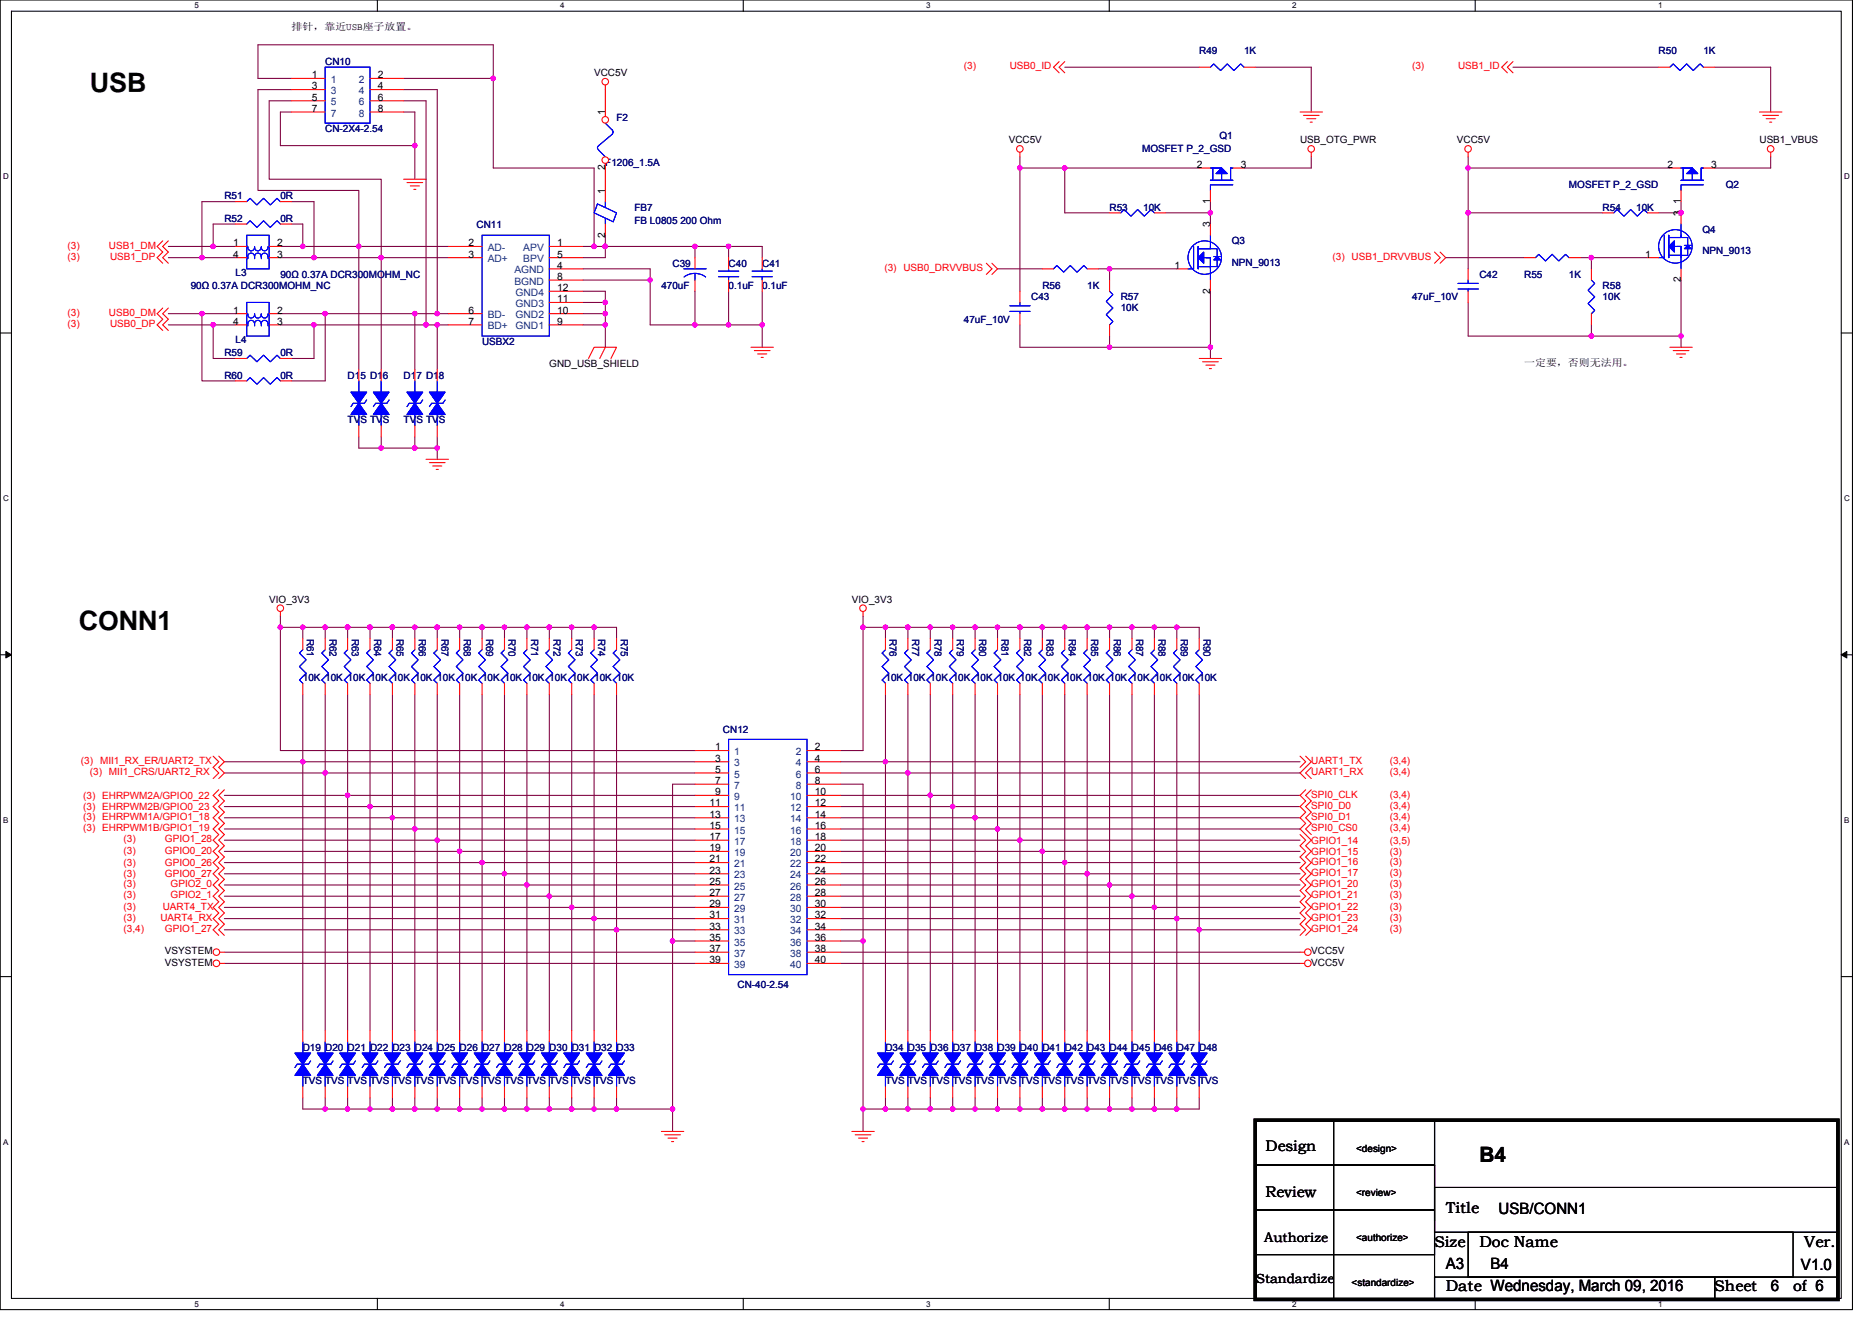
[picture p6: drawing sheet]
<svg xmlns="http://www.w3.org/2000/svg" width="297mm" height="210mm" viewBox="0 0 297 210" stroke-linecap="round" stroke-linejoin="round" font-family="sans-serif">
<defs><g id="words">
<g font-size="4.3">
<text x="14.3" y="14.6">USB</text>
<text x="12.5" y="99.9">CONN1</text>
</g>
<text font-size="3.4" x="234.7" y="184.5">B4</text>
<g font-size="2.5">
<text x="227.6" y="197.8">Size</text>
<text x="229.4" y="192.5">Title</text>
<text x="234.7" y="197.8">Doc Name</text>
<text x="237.8" y="192.6">USB/CONN1</text>
<text x="286.3" y="197.8">Ver.</text>
<text x="229.4" y="201.4">A3</text>
<text x="236.5" y="201.4">B4</text>
<text x="285.8" y="201.5">V1.0</text>
<text x="229.4" y="205">Date Wednesday, March 09, 2016</text>
<text x="272.1" y="204.9">Sheet</text>
<text x="281" y="204.9">6</text>
<text x="284.5" y="205">of 6</text>
</g>
<g font-size="2.4">
<text x="200.8" y="182.7">Design</text>
<text x="200.8" y="190">Review</text>
</g>
<g font-size="2.1">
<text x="200.6" y="197.1">Authorize</text>
<text x="199.3" y="203.6">Standardize</text>
</g>
<g font-size="1.6">
<text x="46.3" y="4.8">排针，靠近USB座子放置。</text>
<text x="49.5" y="12.4">1</text>
<text x="49.5" y="14.2">3</text>
<text x="49.5" y="16">5</text>
<text x="49.5" y="17.8">7</text>
<text x="60" y="12.4">2</text>
<text x="60" y="14.2">4</text>
<text x="60" y="16">6</text>
<text x="60" y="17.8">8</text>
<text x="94.3" y="12.1">VCC5V</text>
<text x="96" y="18.3" transform="rotate(-90 96 18.3)">1</text>
<text x="160.1" y="22.8">VCC5V</text>
<text x="206.3" y="22.8">USB_OTG_PWR</text>
<text x="231.2" y="22.8">VCC5V</text>
<text x="279.2" y="22.8">USB1_VBUS</text>
<text x="96" y="27.1" transform="rotate(-90 96 27.1)">2</text>
<text x="189.9" y="26.6">2</text>
<text x="196.9" y="26.6">3</text>
<text x="264.6" y="26.6">2</text>
<text x="271.5" y="26.6">3</text>
<text x="96" y="30.8" transform="rotate(-90 96 30.8)">1</text>
<text x="192" y="32.4" transform="rotate(-90 192 32.4)">1</text>
<text x="266.7" y="34.3" transform="rotate(-90 266.7 34.3)">3</text>
<text x="266.7" y="32.4" transform="rotate(-90 266.7 32.4)">1</text>
<text x="37" y="39.1">1</text>
<text x="37" y="40.9">4</text>
<text x="44" y="39.1">2</text>
<text x="44" y="40.9">3</text>
<text x="74.4" y="39.1">2</text>
<text x="74.4" y="40.9">3</text>
<text x="88.4" y="39.1">1</text>
<text x="88.4" y="40.9">5</text>
<text x="96" y="37.7" transform="rotate(-90 96 37.7)">2</text>
<text x="192" y="36.1" transform="rotate(-90 192 36.1)">3</text>
<text x="261" y="40.9">1</text>
<text x="88.4" y="48">11</text>
<text x="88.4" y="46.2">12</text>
<text x="88.4" y="42.7">4</text>
<text x="88.4" y="44.4">8</text>
<text x="186.4" y="42.7">1</text>
<text x="192" y="46.6" transform="rotate(-90 192 46.6)">2</text>
<text x="266.7" y="44.8" transform="rotate(-90 266.7 44.8)">2</text>
<text x="37" y="49.8">1</text>
<text x="37" y="51.5">4</text>
<text x="44" y="49.8">2</text>
<text x="44" y="51.5">3</text>
<text x="74.4" y="49.8">6</text>
<text x="74.4" y="51.5">7</text>
<text x="88.4" y="51.5">9</text>
<text x="88.4" y="49.8">10</text>
<text x="87.2" y="58.3">GND_USB_SHIELD</text>
<text x="241.8" y="58.1">一定要，否则无法用。</text>
<text x="42.7" y="95.7">VIO_3V3</text>
<text x="135.2" y="95.7">VIO_3V3</text>
<text x="113.5" y="119.1">1</text>
<text x="129.3" y="119.1">2</text>
<text x="113.5" y="120.9">3</text>
<text x="113.5" y="122.7">5</text>
<text x="113.5" y="124.4">7</text>
<text x="129.3" y="120.9">4</text>
<text x="129.3" y="122.7">6</text>
<text x="129.3" y="124.4">8</text>
<text x="112.6" y="128">11</text>
<text x="112.6" y="129.8">13</text>
<text x="112.6" y="131.6">15</text>
<text x="113.5" y="126.2">9</text>
<text x="129.3" y="126.2">10</text>
<text x="129.3" y="128">12</text>
<text x="129.3" y="129.8">14</text>
<text x="129.3" y="131.6">16</text>
<text x="112.6" y="133.3">17</text>
<text x="112.6" y="135.1">19</text>
<text x="112.6" y="136.9">21</text>
<text x="129.3" y="133.3">18</text>
<text x="129.3" y="135.1">20</text>
<text x="129.3" y="136.9">22</text>
<text x="112.6" y="138.7">23</text>
<text x="112.6" y="140.4">25</text>
<text x="112.6" y="142.2">27</text>
<text x="112.6" y="144">29</text>
<text x="129.3" y="138.7">24</text>
<text x="129.3" y="140.4">26</text>
<text x="129.3" y="142.2">28</text>
<text x="129.3" y="144">30</text>
<text x="112.6" y="145.8">31</text>
<text x="112.6" y="147.6">33</text>
<text x="112.6" y="149.3">35</text>
<text x="129.3" y="145.8">32</text>
<text x="129.3" y="147.6">34</text>
<text x="129.3" y="149.3">36</text>
<text x="26.2" y="151.5">VSYSTEM</text>
<text x="26.2" y="153.3">VSYSTEM</text>
<text x="112.6" y="151.1">37</text>
<text x="112.6" y="152.9">39</text>
<text x="129.3" y="151.1">38</text>
<text x="129.3" y="152.9">40</text>
<text x="208.1" y="151.5">VCC5V</text>
<text x="208.1" y="153.3">VCC5V</text>
<text x="215.2" y="182.8">&lt;design&gt;</text>
<text x="215.2" y="189.9">&lt;review&gt;</text>
<text x="215.2" y="197">&lt;authorize&gt;</text>
<text x="214.5" y="204.1">&lt;standardize&gt;</text>
</g>
<g font-size="1.6" fill="#000080">
<text x="51.6" y="10.3">CN10</text>
<text x="190.3" y="8.5">R49</text>
<text x="197.4" y="8.5">1K</text>
<text x="263.2" y="8.5">R50</text>
<text x="270.3" y="8.5">1K</text>
<text x="51.6" y="21">CN-2X4-2.54</text>
<text x="97.8" y="19.2">F2</text>
<text x="193.5" y="22">Q1</text>
<text x="96.1" y="26.3">F1206_1.5A</text>
<text x="181.2" y="24.2">MOSFET P_2_GSD</text>
<text x="249" y="29.9">MOSFET P_2_GSD</text>
<text x="273.9" y="29.9">Q2</text>
<text x="35.6" y="31.6">R51</text>
<text x="35.6" y="35.2">R52</text>
<text x="44.5" y="31.6">0R</text>
<text x="44.5" y="35.2">0R</text>
<text x="100.7" y="33.4">FB7</text>
<text x="100.7" y="35.6">FB L0805 200 Ohm</text>
<text x="176.1" y="33.4">R53</text>
<text x="181.4" y="33.4">10K</text>
<text x="254.3" y="33.4">R54</text>
<text x="259.6" y="33.4">10K</text>
<text x="75.6" y="36.3">CN11</text>
<text x="195.4" y="38.8">Q3</text>
<text x="270.1" y="37">Q4</text>
<text x="270.1" y="40.4">NPN_9013</text>
<text x="30.3" y="45.9">90Ω 0.37A DCR300MOHM_NC</text>
<text x="37.4" y="43.7">L3</text>
<text x="44.5" y="44.1">90Ω 0.37A DCR300MOHM_NC</text>
<text x="104.9" y="45.9">470uF</text>
<text x="106.7" y="42.3">C39</text>
<text x="115.6" y="42.3">C40</text>
<text x="115.6" y="45.9">0.1uF</text>
<text x="120.9" y="42.3">C41</text>
<text x="120.9" y="45.9">0.1uF</text>
<text x="163.6" y="47.6">C43</text>
<text x="165.4" y="45.9">R56</text>
<text x="172.5" y="45.9">1K</text>
<text x="177.8" y="47.6">R57</text>
<text x="195.4" y="42.1">NPN_9013</text>
<text x="224.1" y="47.6">47uF_10V</text>
<text x="234.7" y="44.1">C42</text>
<text x="241.8" y="44.1">R55</text>
<text x="249" y="44.1">1K</text>
<text x="254.3" y="45.9">R58</text>
<text x="254.3" y="47.6">10K</text>
<text x="152.9" y="51.2">47uF_10V</text>
<text x="177.8" y="49.4">10K</text>
<text x="35.6" y="56.5">R59</text>
<text x="37.4" y="54.4">L4</text>
<text x="44.5" y="56.5">0R</text>
<text x="76.5" y="54.8">USBX2</text>
<text x="35.6" y="60.1">R60</text>
<text x="44.5" y="60.1">0R</text>
<text x="55.2" y="60.1">D15 D16</text>
<text x="64" y="60.1">D17 D18</text>
<text x="55.2" y="67.2">TVS TVS</text>
<text x="64" y="67.2">TVS TVS</text>
<text x="48.7" y="101.3" transform="rotate(90 48.7 101.3)">R61</text>
<text x="52.3" y="101.3" transform="rotate(90 52.3 101.3)">R62</text>
<text x="55.8" y="101.3" transform="rotate(90 55.8 101.3)">R63</text>
<text x="59.4" y="101.3" transform="rotate(90 59.4 101.3)">R64</text>
<text x="62.9" y="101.3" transform="rotate(90 62.9 101.3)">R65</text>
<text x="66.5" y="101.3" transform="rotate(90 66.5 101.3)">R66</text>
<text x="70" y="101.3" transform="rotate(90 70 101.3)">R67</text>
<text x="73.6" y="101.3" transform="rotate(90 73.6 101.3)">R68</text>
<text x="77.1" y="101.3" transform="rotate(90 77.1 101.3)">R69</text>
<text x="80.7" y="101.3" transform="rotate(90 80.7 101.3)">R70</text>
<text x="84.3" y="101.3" transform="rotate(90 84.3 101.3)">R71</text>
<text x="87.8" y="101.3" transform="rotate(90 87.8 101.3)">R72</text>
<text x="91.4" y="101.3" transform="rotate(90 91.4 101.3)">R73</text>
<text x="94.9" y="101.3" transform="rotate(90 94.9 101.3)">R74</text>
<text x="98.5" y="101.3" transform="rotate(90 98.5 101.3)">R75</text>
<text x="141.2" y="101.3" transform="rotate(90 141.2 101.3)">R76</text>
<text x="144.7" y="101.3" transform="rotate(90 144.7 101.3)">R77</text>
<text x="148.3" y="101.3" transform="rotate(90 148.3 101.3)">R78</text>
<text x="151.8" y="101.3" transform="rotate(90 151.8 101.3)">R79</text>
<text x="155.4" y="101.3" transform="rotate(90 155.4 101.3)">R80</text>
<text x="158.9" y="101.3" transform="rotate(90 158.9 101.3)">R81</text>
<text x="162.5" y="101.3" transform="rotate(90 162.5 101.3)">R82</text>
<text x="166" y="101.3" transform="rotate(90 166 101.3)">R83</text>
<text x="169.6" y="101.3" transform="rotate(90 169.6 101.3)">R84</text>
<text x="173.2" y="101.3" transform="rotate(90 173.2 101.3)">R85</text>
<text x="176.7" y="101.3" transform="rotate(90 176.7 101.3)">R86</text>
<text x="180.3" y="101.3" transform="rotate(90 180.3 101.3)">R87</text>
<text x="183.8" y="101.3" transform="rotate(90 183.8 101.3)">R88</text>
<text x="187.4" y="101.3" transform="rotate(90 187.4 101.3)">R89</text>
<text x="190.9" y="101.3" transform="rotate(90 190.9 101.3)">R90</text>
<text x="48" y="108.1">10K 10K 10K 10K 10K 10K 10K 10K 10K 10K 10K 10K 10K 10K 10K</text>
<text x="140.5" y="108.1">10K 10K 10K 10K 10K 10K 10K 10K 10K 10K 10K 10K 10K 10K 10K</text>
<text x="114.7" y="116.3">CN12</text>
<text x="117" y="156.8">CN-40-2.54</text>
<text x="48" y="166.8">D19 D20 D21 D22 D23 D24 D25 D26 D27 D28 D29 D30 D31 D32 D33</text>
<text x="140.5" y="166.8">D34 D35 D36 D37 D38 D39 D40 D41 D42 D43 D44 D45 D46 D47 D48</text>
<text x="48" y="172.1">TVS TVS TVS TVS TVS TVS TVS TVS TVS TVS TVS TVS TVS TVS TVS</text>
<text x="140.5" y="172.1">TVS TVS TVS TVS TVS TVS TVS TVS TVS TVS TVS TVS TVS TVS TVS</text>
</g>
<g font-size="1.6" fill="#f00">
<text x="152.9" y="11">(3)</text>
<text x="160.2" y="11">USB0_ID</text>
<text x="224.1" y="11">(3)</text>
<text x="231.3" y="11">USB1_ID</text>
<text x="10.7" y="39.5">(3)</text>
<text x="10.7" y="41.3">(3)</text>
<text x="17.3" y="39.5">USB1_DM</text>
<text x="17.5" y="41.3">USB1_DP</text>
<text x="211.5" y="41.3">(3) USB1_DRVVBUS</text>
<text x="140.3" y="43">(3) USB0_DRVVBUS</text>
<text x="10.7" y="50.1">(3)</text>
<text x="10.7" y="51.9">(3)</text>
<text x="17.3" y="50.1">USB0_DM</text>
<text x="17.5" y="51.9">USB0_DP</text>
<text x="12.8" y="121.3">(3) MII1_RX_ER/UART2_TX</text>
<text x="14.3" y="123">(3) MII1_CRS/UART2_RX</text>
<text x="208.1" y="121.3">UART1_TX</text>
<text x="208.1" y="123">UART1_RX</text>
<text x="220.5" y="123">(3,4)</text>
<text x="220.5" y="121.3">(3,4)</text>
<text x="13.2" y="131.9">(3) EHRPWM1B/GPIO1_19</text>
<text x="13.2" y="130.2">(3) EHRPWM1A/GPIO1_18</text>
<text x="13.2" y="126.8">(3) EHRPWM2A/GPIO0_22</text>
<text x="13.2" y="128.5">(3) EHRPWM2B/GPIO0_23</text>
<text x="208.1" y="126.6">SPI0_CLK</text>
<text x="208.1" y="128.4">SPI0_D0</text>
<text x="208.1" y="130.2">SPI0_D1</text>
<text x="208.1" y="131.9">SPI0_CS0</text>
<text x="220.5" y="128.4">(3,4)</text>
<text x="220.5" y="130.2">(3,4)</text>
<text x="220.5" y="126.6">(3,4)</text>
<text x="220.5" y="131.9">(3,4)</text>
<text x="19.6" y="133.7">(3)</text>
<text x="19.6" y="137.4">(3)</text>
<text x="19.6" y="135.5">(3)</text>
<text x="26.2" y="133.7">GPIO1_28</text>
<text x="26.2" y="137.4">GPIO0_26</text>
<text x="26.2" y="135.5">GPIO0_20</text>
<text x="208.1" y="137.3">GPIO1_16</text>
<text x="208.1" y="133.9">GPIO1_14</text>
<text x="208.1" y="135.7">GPIO1_15</text>
<text x="220.5" y="137.3">(3)</text>
<text x="220.5" y="133.9">(3,5)</text>
<text x="220.5" y="135.7">(3)</text>
<text x="19.6" y="139.2">(3)</text>
<text x="19.6" y="142.6">(3)</text>
<text x="19.6" y="140.8">(3)</text>
<text x="26.2" y="139.2">GPIO0_27</text>
<text x="27.1" y="142.6">GPIO2_1</text>
<text x="27.1" y="140.8">GPIO2_0</text>
<text x="208.1" y="139">GPIO1_17</text>
<text x="208.1" y="140.8">GPIO1_20</text>
<text x="208.1" y="142.6">GPIO1_21</text>
<text x="220.5" y="139">(3)</text>
<text x="220.5" y="140.8">(3)</text>
<text x="220.5" y="142.6">(3)</text>
<text x="19.6" y="146.2">(3)</text>
<text x="19.6" y="147.9">(3,4)</text>
<text x="19.6" y="144.4">(3)</text>
<text x="25.5" y="146.2">UART4_RX</text>
<text x="25.8" y="144.4">UART4_TX</text>
<text x="26.2" y="147.9">GPIO1_27</text>
<text x="208.1" y="147.9">GPIO1_24</text>
<text x="208.1" y="144.4">GPIO1_22</text>
<text x="208.1" y="146.2">GPIO1_23</text>
<text x="220.5" y="147.9">(3)</text>
<text x="220.5" y="144.4">(3)</text>
<text x="220.5" y="146.2">(3)</text>
</g>
<g font-size="1.6" fill="#004080">
<text x="52.5" y="13.2">1</text>
<text x="52.5" y="14.9">3</text>
<text x="52.5" y="16.7">5</text>
<text x="56.9" y="13.2">2</text>
<text x="56.9" y="14.9">4</text>
<text x="56.9" y="16.7">6</text>
<text x="52.5" y="18.5">7</text>
<text x="56.9" y="18.5">8</text>
<text x="77.4" y="39.8">AD-</text>
<text x="77.4" y="41.6">AD+</text>
<text x="83" y="39.8">APV</text>
<text x="83" y="41.6">BPV</text>
<text x="81.6" y="43.4">AGND</text>
<text x="81.6" y="45.2">BGND</text>
<text x="81.8" y="46.9">GND4</text>
<text x="77.4" y="50.5">BD-</text>
<text x="77.4" y="52.3">BD+</text>
<text x="81.8" y="52.3">GND1</text>
<text x="81.8" y="50.5">GND2</text>
<text x="81.8" y="48.7">GND3</text>
<text x="116.5" y="119.8">1</text>
<text x="126.3" y="119.8">2</text>
<text x="116.5" y="121.6">3</text>
<text x="116.5" y="123.4">5</text>
<text x="116.5" y="125.2">7</text>
<text x="126.3" y="121.6">4</text>
<text x="126.3" y="123.4">6</text>
<text x="126.3" y="125.2">8</text>
<text x="116.5" y="127">9</text>
<text x="116.5" y="128.7">11</text>
<text x="116.5" y="130.5">13</text>
<text x="125.4" y="127">10</text>
<text x="125.4" y="128.7">12</text>
<text x="125.4" y="130.5">14</text>
<text x="116.5" y="132.3">15</text>
<text x="116.5" y="134.1">17</text>
<text x="116.5" y="135.8">19</text>
<text x="116.5" y="137.6">21</text>
<text x="125.4" y="132.3">16</text>
<text x="125.4" y="134.1">18</text>
<text x="125.4" y="135.8">20</text>
<text x="125.4" y="137.6">22</text>
<text x="116.5" y="139.4">23</text>
<text x="116.5" y="141.2">25</text>
<text x="116.5" y="143">27</text>
<text x="125.4" y="139.4">24</text>
<text x="125.4" y="141.2">26</text>
<text x="125.4" y="143">28</text>
<text x="116.5" y="144.7">29</text>
<text x="116.5" y="146.5">31</text>
<text x="116.5" y="148.3">33</text>
<text x="125.4" y="144.7">30</text>
<text x="125.4" y="146.5">32</text>
<text x="125.4" y="148.3">34</text>
<text x="116.5" y="150.1">35</text>
<text x="116.5" y="151.8">37</text>
<text x="116.5" y="153.6">39</text>
<text x="125.4" y="150.1">36</text>
<text x="125.4" y="151.8">38</text>
<text x="125.4" y="153.6">40</text>
</g>
<g font-size="1.3">
<text x="30.8" y="1.3">5</text>
<text x="88.9" y="1.3">4</text>
<text x="147" y="1.3">3</text>
<text x="205" y="1.3">2</text>
<text x="263.1" y="1.3">1</text>
<text x=".5" y="28.4">D</text>
<text x="292.6" y="28.4">D</text>
<text x=".5" y="79.5">C</text>
<text x="292.6" y="79.5">C</text>
<text x=".5" y="130.6">B</text>
<text x="292.6" y="130.6">B</text>
<text x=".5" y="181.7">A</text>
<text x="292.6" y="181.7">A</text>
<text x="30.8" y="207.4">5</text>
<text x="88.9" y="207.4">4</text>
<text x="147" y="207.4">3</text>
<text x="205" y="207.4">2</text>
<text x="263.1" y="207.4">1</text>
</g>
</g></defs>
<path d="M0 0h293.9v207.9h-293.9zM1.8 1.8h290.4v204.3h-290.4z" fill="none" stroke="#000" stroke-width=".17"/>
<g fill="#fff">
<path d="M30.8 .2h.7v1.4h-.7z"/>
<path d="M30.8 206.3h.7v1.4h-.7z"/>
</g>
<path d="M59.9 0v1.8M59.9 206.1v1.8" fill="none" stroke="#000" stroke-width=".17"/>
<g fill="#fff">
<path d="M88.9 .2h.7v1.4h-.7z"/>
<path d="M88.9 206.3h.7v1.4h-.7z"/>
</g>
<path d="M117.9 0v1.8M117.9 206.1v1.8" fill="none" stroke="#000" stroke-width=".17"/>
<g fill="#fff">
<path d="M147 .2h.7v1.4h-.7z"/>
<path d="M147 206.3h.7v1.4h-.7z"/>
</g>
<path d="M176 0v1.8M176 206.1v1.8" fill="none" stroke="#000" stroke-width=".17"/>
<g fill="#fff">
<path d="M205 .2h.7v1.4h-.7z"/>
<path d="M205 206.3h.7v1.4h-.7z"/>
</g>
<path d="M234.1 0v1.8M234.1 206.1v1.8" fill="none" stroke="#000" stroke-width=".17"/>
<g fill="#fff">
<path d="M263.1 .2h.7v1.4h-.7z"/>
<path d="M263.1 206.3h.7v1.4h-.7z"/>
<path d="M.5 27.3h.9v1.4h-.9z"/>
<path d="M292.6 27.3h.9v1.4h-.9z"/>
<path d="M.5 78.4h.9v1.4h-.9z"/>
<path d="M292.6 78.4h.9v1.4h-.9z"/>
</g>
<path d="M0 52.9h1.8M292.2 52.9h1.7" fill="none" stroke="#000" stroke-width=".17"/>
<g fill="#fff">
<path d="M.5 129.5h.8v1.4h-.8z"/>
<path d="M292.6 129.5h.9v1.4h-.9z"/>
</g>
<path d="M0 103.9h1.8M292.2 103.9h1.7" fill="none" stroke="#000" stroke-width=".17"/>
<path d="M.9 103.4l.9 .5-.9 .5zM292.2 103.9l.8-.5v1z" fill="#000" stroke="#000" stroke-width=".16"/>
<g fill="#fff">
<path d="M.5 180.5h.8v1.4h-.8z"/>
<path d="M292.6 180.5h.9v1.4h-.9z"/>
</g>
<path d="M0 155h1.8M292.2 155h1.7M199.2 177.8h28.4v7.1h-28.4zM211.6 177.8h16v28.4h-16zM199.2 184.9h28.4v7.1h-28.4zM199.2 192h28.4v7.1h-28.4zM227.6 188.5h64v7.1h-64zM227.6 184.9v8.9M233 195.6h51.5v7.1h-51.5zM227.6 202.7h44.5v3.5h-44.5zM272.1 202.7h19.5v3.5h-19.5z" fill="none" stroke="#000" stroke-width=".17"/>
<g fill="none" stroke="#800040" stroke-width=".17">
<path d="M46.3 12.4h-5.4v-5.3h37.4v5.3M46.3 14.2h-5.4v16h16v8.9M46.3 16h-3.6v12.4h17.8v12.5M46.3 17.8h-1.8v5.3h21.3M64 14.2h5.4v35.6M64 16h3.6v35.6M64 12.4h14.3M64 17.8h1.8v5.3M78.3 12.4v14.3h16v12.4M168.9 10.7h21.4M199.2 10.7h8.9v7.1M240.1 10.7h23.1"/>
<path d="M272.1 10.7h8.9v7.1M26.7 39.1h7.1M33.8 39.1h3.6M37.4 32h-5.4v8.9M37.4 35.6h-3.6v3.5M44.5 39.1h3.5M46.3 35.6h1.7v3.5M46.3 32h3.5v8.9M48 39.1h8.9M56.9 39.1v19.6M56.9 39.1h14.3M65.8 23.1v5.3"/>
<path d="M92.5 39.1h1.8M94.3 39.1h1.8M96.1 39.1v1.8h-3.6M96.1 37.3v1.8M96.1 39.1h14.2M110.3 39.1h5.3M110.3 39.1v1.8M115.6 39.1h5.3v1.8M115.6 39.1v1.8M161.8 24.9v1.8M161.8 26.7v19.5M161.8 26.7h7.1"/>
<path d="M168.9 26.7h21.4M168.9 26.7v7.1h7.2M185 33.8h7.1v1.8M192.1 32v1.8M208.1 24.9v1.8h-10.7M233 24.9v1.8M233 33.8v8.9M233 26.7h32M233 33.8h21.3M233 26.7v7.1M266.7 32v1.8h-3.5M281 24.9v1.8h-8.9"/>
<path d="M26.7 40.9h5.3M26.7 51.6h7.1v5.3h3.6M26.7 49.8h5.3v10.7h5.4M32 40.9h5.4M32 49.8h5.4M33.8 51.6h3.6M44.5 49.8h7.1M44.5 51.6h5.3M44.5 40.9h5.3M49.8 40.9h10.7M49.8 51.6h17.8M49.8 51.6v5.3h-3.5"/>
<path d="M51.6 49.8v10.7h-5.3M51.6 49.8h14.2M60.5 40.9v17.8M60.5 40.9h10.7M65.8 49.8v8.9M65.8 49.8h3.6M67.6 51.6h1.8M69.4 51.6v7.1M69.4 51.6h1.8M69.4 49.8h1.8M92.5 46.2h3.6v1.8M92.5 48h3.6"/>
<path d="M92.5 49.8h3.6M92.5 51.6h3.6v3.5M92.5 42.7h10.7v1.7M92.5 44.4h10.7M96.1 49.8v1.8M96.1 48v1.8M103.2 44.5v7.1h7.1M110.3 51.6h5.3M110.3 46.2v5.4M115.6 51.6h5.3M115.6 46.2v5.4M120.9 46.2v5.4"/>
<path d="M120.9 51.6v3.5M158.3 42.7h7.1M161.8 51.6v3.5h14.3M174.3 42.7h12.4M176.1 42.7v1.8M176.1 53.3v1.8M176.1 55.1h16M192.1 46.2v8.9M192.1 55.1v1.8M229.4 40.9h12.4M233 48v5.3h19.5M250.7 40.9h1.8"/>
<path d="M252.5 40.9v1.8M252.5 53.3h14.2M252.5 40.9h8.9M252.5 51.6v1.7M266.7 53.3v1.8M266.7 44.4v8.9M56.9 69.3v1.8h3.6M60.5 69.3v1.8M60.5 71.1h5.3M65.8 71.1h3.6M65.8 69.3v1.8M69.4 69.3v1.8"/>
<path d="M69.4 71.1v1.8M44.5 97.8v1.8M44.5 99.6h3.5M44.5 99.6v19.5h65.8M48 99.6v1.7M48 99.6h3.6M51.6 99.6h3.6M51.6 99.6v1.7M55.2 99.6v1.7M55.2 99.6h3.5M58.7 99.6v1.7M58.7 99.6h3.6"/>
<path d="M62.3 99.6v1.7M62.3 99.6h3.5M65.8 99.6v1.7M65.8 99.6h3.6M69.4 99.6h3.5M69.4 99.6v1.7M72.9 99.6v1.7M72.9 99.6h3.6M76.5 99.6v1.7M76.5 99.6h3.5M80 99.6h3.6M80 99.6v1.7"/>
<path d="M83.6 99.6v1.7M83.6 99.6h3.6M87.2 99.6v1.7M87.2 99.6h3.5M90.7 99.6h3.6M90.7 99.6v1.7M94.3 99.6v1.7M94.3 99.6h3.5v1.7M136.9 99.6h3.6M136.9 99.6v19.5h-3.5M136.9 97.8v1.8M140.5 99.6v1.7"/>
<path d="M140.5 99.6h3.6v1.7M144.1 99.6h3.5M147.6 99.6v1.7M147.6 99.6h3.6M151.2 99.6v1.7M151.2 99.6h3.5M154.7 99.6v1.7M154.7 99.6h3.6M158.3 99.6v1.7M158.3 99.6h3.5M161.8 99.6h3.6M161.8 99.6v1.7"/>
<path d="M165.4 99.6h3.5M165.4 99.6v1.7M168.9 99.6h3.6M168.9 99.6v1.7M172.5 99.6h3.6M172.5 99.6v1.7M176.1 99.6h3.5M176.1 99.6v1.7M179.6 99.6v1.7M179.6 99.6h3.6M183.2 99.6h3.5M183.2 99.6v1.7"/>
<path d="M186.7 99.6v1.7M186.7 99.6h3.6v1.7M48 110.2v10.7M51.6 110.2v12.5M55.2 110.2v16M58.7 110.2v17.8M62.3 110.2v19.6M65.8 110.2v21.4M69.4 110.2v23.1M72.9 110.2v24.9M76.5 110.2v26.7M80 110.2v28.5"/>
<path d="M83.6 110.2v30.3M87.2 110.2v32M90.7 110.2v33.8M94.3 110.2v35.6M97.8 110.2v37.4M140.5 110.2v10.7M144.1 110.2v12.5M147.6 110.2v16M151.2 110.2v17.8M154.7 110.2v53.4M158.3 110.2v21.4M161.8 110.2v53.4"/>
<path d="M165.4 110.2v24.9M168.9 110.2v53.4M172.5 110.2v28.5M176.1 110.2v30.3M179.6 110.2v32M183.2 110.2v33.8M186.7 110.2v35.6M190.3 110.2v37.4M35.6 136.9h40.9M35.6 138.7h44.4M35.6 135.1h37.3M35.6 122.7h16"/>
<path d="M35.6 133.3h33.8M35.6 129.8h26.7M35.6 131.6h30.2M35.6 120.9h12.4M35.6 126.2h19.6M35.6 128h23.1M48 120.9v42.7M48 120.9h62.3M51.6 122.7h58.7M51.6 122.7v40.9M55.2 126.2v37.4M55.2 126.2h55.1"/>
<path d="M58.7 128v35.6M58.7 128h51.6M62.3 129.8v33.8M62.3 129.8h48M65.8 131.6v32M65.8 131.6h44.5M69.4 133.3v30.3M69.4 133.3h40.9M72.9 135.1v28.5M72.9 135.1h37.4M76.5 136.9v26.7M76.5 136.9h33.8"/>
<path d="M80 138.7v24.9M80 138.7h30.3M110.3 124.5h-3.6v24.9M133.4 135.1h32M133.4 138.7h39.1M133.4 133.3h72.9M133.4 128h17.8M133.4 131.6h24.9M133.4 120.9h7.1M133.4 126.2h14.2M133.4 129.8h72.9M133.4 136.9h72.9"/>
<path d="M133.4 124.5h3.5v24.9M133.4 122.7h10.7M140.5 120.9h65.8M140.5 120.9v42.7M144.1 122.7h62.2M144.1 122.7v40.9M147.6 126.2h58.7M147.6 126.2v37.4M151.2 128h55.1M151.2 128v35.6M158.3 131.6h48M158.3 131.6v32"/>
<path d="M165.4 135.1h40.9M165.4 135.1v28.5M172.5 138.7h33.8M172.5 138.7v24.9M35.6 142.2h51.6M35.6 145.8h58.7M35.6 144h55.1M35.6 140.5h48M35.6 147.6h62.2M35.6 152.9h74.7M35.6 151.1h74.7M83.6 140.5v23.1"/>
<path d="M83.6 140.5h26.7M87.2 142.2v21.4M87.2 142.2h23.1M90.7 144v19.6M90.7 144h19.6M94.3 145.8h16M94.3 145.8v17.8M97.8 147.6h12.5M97.8 147.6v16M106.7 149.4v26.6M106.7 149.4h3.6M133.4 145.8h53.3"/>
<path d="M133.4 140.5h42.7M133.4 144h49.8M133.4 151.1h72.9M133.4 152.9h72.9M133.4 147.6h56.9M133.4 142.2h46.2M133.4 149.4h3.5M136.9 149.4v26.6M176.1 140.5h30.2M176.1 140.5v23.1M179.6 142.2h26.7M179.6 142.2v21.4"/>
<path d="M183.2 144h23.1M183.2 144v19.6M186.7 145.8h19.6M186.7 145.8v17.8M190.3 147.6h16M190.3 147.6v16M48 174.2v1.8h3.6M51.6 174.2v1.8M51.6 176h3.6M55.2 174.2v1.8M55.2 176h3.5M58.7 174.2v1.8"/>
<path d="M58.7 176h3.6M62.3 174.2v1.8M62.3 176h3.5M65.8 174.2v1.8M65.8 176h3.6M69.4 174.2v1.8M69.4 176h3.5M72.9 176h3.6M72.9 174.2v1.8M76.5 174.2v1.8M76.5 176h3.5M80 174.2v1.8"/>
<path d="M80 176h3.6M83.6 174.2v1.8M83.6 176h3.6M87.2 174.2v1.8M87.2 176h3.5M90.7 176h3.6M90.7 174.2v1.8M94.3 176h3.5M94.3 174.2v1.8M97.8 176h8.9M97.8 174.2v1.8M106.7 176v3.6"/>
<path d="M136.9 176h3.6M136.9 176v3.6M140.5 176h3.6M140.5 174.2v1.8M144.1 176h3.5M144.1 174.2v1.8M147.6 176h3.6M147.6 174.2v1.8M151.2 174.2v1.8M151.2 176h3.5M154.7 176h3.6M154.7 174.2v1.8"/>
<path d="M158.3 174.2v1.8M158.3 176h3.5M161.8 176h3.6M161.8 174.2v1.8M165.4 174.2v1.8M165.4 176h3.5M168.9 176h3.6M168.9 174.2v1.8M172.5 176h3.6M172.5 174.2v1.8M176.1 176h3.5M176.1 174.2v1.8"/>
<path d="M179.6 176h3.6M179.6 174.2v1.8M183.2 174.2v1.8M183.2 176h3.5M186.7 174.2v1.8M190.3 174.2v1.8h-3.6"/>
</g>
<g fill="#f0f" stroke="#f0f" stroke-width=".17">
<circle cx="232.9" cy="26.7" r=".35"/>
<circle cx="266.7" cy="33.8" r=".35"/>
<circle cx="232.9" cy="33.8" r=".35"/>
<circle cx="266.7" cy="53.3" r=".35"/>
<circle cx="252.5" cy="53.3" r=".35"/>
<circle cx="252.5" cy="40.9" r=".35"/>
<circle cx="192.1" cy="33.8" r=".35"/>
<circle cx="168.9" cy="26.7" r=".35"/>
<circle cx="192.1" cy="55.1" r=".35"/>
<circle cx="176" cy="55.1" r=".35"/>
<circle cx="176" cy="42.7" r=".35"/>
<circle cx="161.8" cy="26.7" r=".35"/>
<circle cx="56.9" cy="39.1" r=".35"/>
<circle cx="96" cy="39.1" r=".35"/>
<circle cx="69.4" cy="51.5" r=".35"/>
<circle cx="49.8" cy="40.9" r=".35"/>
<circle cx="96" cy="49.8" r=".35"/>
<circle cx="33.8" cy="39.1" r=".35"/>
<circle cx="32" cy="40.9" r=".35"/>
<circle cx="103.2" cy="44.4" r=".35"/>
<circle cx="120.9" cy="51.5" r=".35"/>
<circle cx="32" cy="49.8" r=".35"/>
<circle cx="65.8" cy="71.1" r=".35"/>
<circle cx="60.5" cy="71.1" r=".35"/>
<circle cx="69.4" cy="71.1" r=".35"/>
<circle cx="115.6" cy="39.1" r=".35"/>
<circle cx="33.8" cy="51.5" r=".35"/>
<circle cx="115.6" cy="51.5" r=".35"/>
<circle cx="48" cy="39.1" r=".35"/>
<circle cx="110.3" cy="39.1" r=".35"/>
<circle cx="67.6" cy="51.5" r=".35"/>
<circle cx="51.6" cy="49.8" r=".35"/>
<circle cx="110.3" cy="51.5" r=".35"/>
<circle cx="96" cy="48" r=".35"/>
<circle cx="96" cy="51.5" r=".35"/>
<circle cx="60.5" cy="40.9" r=".35"/>
<circle cx="65.8" cy="23.1" r=".35"/>
<circle cx="49.8" cy="51.5" r=".35"/>
<circle cx="69.4" cy="49.8" r=".35"/>
<circle cx="94.3" cy="39.1" r=".35"/>
<circle cx="78.3" cy="12.4" r=".35"/>
<circle cx="65.8" cy="49.8" r=".35"/>
<circle cx="80" cy="138.7" r=".35"/>
<circle cx="83.6" cy="99.6" r=".35"/>
<circle cx="87.1" cy="99.6" r=".35"/>
<circle cx="172.5" cy="138.7" r=".35"/>
<circle cx="69.4" cy="99.6" r=".35"/>
<circle cx="65.8" cy="99.6" r=".35"/>
<circle cx="76.5" cy="99.6" r=".35"/>
<circle cx="186.7" cy="99.6" r=".35"/>
<circle cx="176" cy="140.4" r=".35"/>
<circle cx="183.2" cy="176" r=".35"/>
<circle cx="69.4" cy="176" r=".35"/>
<circle cx="179.6" cy="99.6" r=".35"/>
<circle cx="72.9" cy="99.6" r=".35"/>
<circle cx="72.9" cy="176" r=".35"/>
<circle cx="179.6" cy="176" r=".35"/>
<circle cx="179.6" cy="142.2" r=".35"/>
<circle cx="176" cy="99.6" r=".35"/>
<circle cx="136.9" cy="149.3" r=".35"/>
<circle cx="76.5" cy="176" r=".35"/>
<circle cx="186.7" cy="176" r=".35"/>
<circle cx="183.2" cy="144" r=".35"/>
<circle cx="172.5" cy="99.6" r=".35"/>
<circle cx="80" cy="176" r=".35"/>
<circle cx="172.5" cy="176" r=".35"/>
<circle cx="190.3" cy="147.6" r=".35"/>
<circle cx="69.4" cy="133.3" r=".35"/>
<circle cx="186.7" cy="145.8" r=".35"/>
<circle cx="48" cy="120.9" r=".35"/>
<circle cx="168.9" cy="99.6" r=".35"/>
<circle cx="83.6" cy="176" r=".35"/>
<circle cx="147.6" cy="126.2" r=".35"/>
<circle cx="151.2" cy="128" r=".35"/>
<circle cx="154.7" cy="129.8" r=".35"/>
<circle cx="76.5" cy="136.9" r=".35"/>
<circle cx="72.9" cy="135.1" r=".35"/>
<circle cx="165.4" cy="99.6" r=".35"/>
<circle cx="140.5" cy="120.9" r=".35"/>
<circle cx="161.8" cy="99.6" r=".35"/>
<circle cx="158.3" cy="176" r=".35"/>
<circle cx="83.6" cy="140.4" r=".35"/>
<circle cx="144" cy="122.7" r=".35"/>
<circle cx="48" cy="99.6" r=".35"/>
<circle cx="44.5" cy="99.6" r=".35"/>
<circle cx="51.6" cy="122.7" r=".35"/>
<circle cx="62.3" cy="176" r=".35"/>
<circle cx="87.1" cy="142.2" r=".35"/>
<circle cx="90.7" cy="144" r=".35"/>
<circle cx="151.2" cy="176" r=".35"/>
<circle cx="147.6" cy="176" r=".35"/>
<circle cx="94.3" cy="145.8" r=".35"/>
<circle cx="51.6" cy="176" r=".35"/>
<circle cx="97.8" cy="147.6" r=".35"/>
<circle cx="106.7" cy="176" r=".35"/>
<circle cx="97.8" cy="176" r=".35"/>
<circle cx="106.7" cy="149.3" r=".35"/>
<circle cx="51.6" cy="99.6" r=".35"/>
<circle cx="55.1" cy="126.2" r=".35"/>
<circle cx="147.6" cy="99.6" r=".35"/>
<circle cx="55.1" cy="99.6" r=".35"/>
<circle cx="144" cy="176" r=".35"/>
<circle cx="58.7" cy="128" r=".35"/>
<circle cx="136.9" cy="99.6" r=".35"/>
<circle cx="94.3" cy="99.6" r=".35"/>
<circle cx="154.7" cy="176" r=".35"/>
<circle cx="55.1" cy="176" r=".35"/>
<circle cx="62.3" cy="129.8" r=".35"/>
<circle cx="58.7" cy="99.6" r=".35"/>
<circle cx="62.3" cy="99.6" r=".35"/>
<circle cx="65.8" cy="131.6" r=".35"/>
<circle cx="158.3" cy="131.6" r=".35"/>
<circle cx="168.9" cy="176" r=".35"/>
<circle cx="165.4" cy="176" r=".35"/>
<circle cx="151.2" cy="99.6" r=".35"/>
<circle cx="136.9" cy="176" r=".35"/>
<circle cx="154.7" cy="99.6" r=".35"/>
<circle cx="161.8" cy="133.3" r=".35"/>
<circle cx="144" cy="99.6" r=".35"/>
<circle cx="140.5" cy="99.6" r=".35"/>
<circle cx="94.3" cy="176" r=".35"/>
<circle cx="158.3" cy="99.6" r=".35"/>
<circle cx="165.4" cy="135.1" r=".35"/>
<circle cx="80" cy="99.6" r=".35"/>
<circle cx="168.9" cy="136.9" r=".35"/>
<circle cx="58.7" cy="176" r=".35"/>
<circle cx="65.8" cy="176" r=".35"/>
<circle cx="183.2" cy="99.6" r=".35"/>
<circle cx="176" cy="176" r=".35"/>
<circle cx="90.7" cy="176" r=".35"/>
<circle cx="87.1" cy="176" r=".35"/>
<circle cx="161.8" cy="176" r=".35"/>
<circle cx="90.7" cy="99.6" r=".35"/>
<circle cx="140.5" cy="176" r=".35"/>
</g>
<g fill="none" stroke="#f00" stroke-width=".17">
<path d="M46.3 12.4h5.3M46.3 14.2h5.3M46.3 16h5.3M46.3 17.8h5.3M58.7 12.4h5.3M58.7 14.2h5.3M58.7 16h5.3M58.7 17.8h5.3M96.1 13.5v.7M168.1 9.8l-.9 .9 .9 .9M168.9 9.8l-.8 .9 .8 .9M206.3 17.8h3.5"/>
<path d="M206.8 18.3h2.5M207.3 18.8h1.5M207.9 19.4h.3M239.2 9.8l-.9 .9 .9 .9M240.1 9.8l-.9 .9 .9 .9M279.2 17.8h3.5M279.7 18.3h2.5M280.2 18.8h1.5M280.8 19.4h.3M25.8 38.2l-.9 .9 .9 .9-.9 .9 .9 .9M26.7 38.2l-.9 .9 .9 .9-.9 .9 .9 .9M37.4 32h1.8"/>
<path d="M44.5 32h1.8M64 28.4h3.6M64.6 29h2.5M65.1 29.5h1.4M65.7 30.1h.3M71.2 39.1h5.3M87.2 39.1h5.3M161.8 24.2v.7M190.3 26.7h1.8M192.1 30.2v1.8M195.6 26.7h1.8M208.1 24.2v.7"/>
<path d="M233 24.2v.7M254.3 33.8h1.8M261.4 33.8h1.8M281 24.2v.7M25.8 48.9l-.9 .9 .9 .9-.9 .9 .9 .9M26.7 48.9l-.9 .9 .9 .9-.9 .9 .9 .9M60.5 58.7v1.8M65.8 58.7v1.8M71.2 40.9h5.3M71.2 49.8h5.3M71.2 51.6h5.3M87.2 40.9h5.3"/>
<path d="M87.2 42.7h5.3M87.2 49.8h5.3M87.2 51.6h5.3M87.2 44.4h5.3M87.2 48h5.3M87.2 46.2h5.3M93.4 56.9l.9-1.8h3.5l-.9 1.8M96.1 55.1l-.9 1.8M119.2 55.1h3.5M119.7 55.6h2.5M120.2 56.2h1.5M120.8 56.7h.3"/>
<path d="M156.5 41.8l.9 .9-.9 .9M157.4 41.8l.9 .9-.9 .9M190.3 56.9h3.5M190.8 57.4h2.5M191.3 58h1.5M191.9 58.5h.3M227.6 40l.9 .9-.9 .9M228.5 40l.9 .9-.9 .9M241.8 40.9h1.8M249 40.9h1.7M265 55.1h3.5M265.5 55.6h2.5"/>
<path d="M266 56.2h1.5M266.6 56.7h.3M60.5 67.6v1.7M65.8 67.6v1.7M67.6 72.9h3.6M68.1 73.4h2.5M68.7 74h1.4M69.2 74.5h.4M44.5 97.1v.7M136.9 97.1v.7M48 101.3v1.8M48 108.5v1.7"/>
<path d="M58.7 101.3v1.8M58.7 108.5v1.7M87.2 101.3v1.8M87.2 108.5v1.7M90.7 101.3v1.8M90.7 108.5v1.7M110.3 119.1h5.3M128.1 119.1h5.3M151.2 101.3v1.8M151.2 108.5v1.7M165.4 101.3v1.8M165.4 108.5v1.7"/>
<path d="M33.8 120l.9 .9-.9 .9 .9 .9-.9 .9M34.7 125.3l-.9 .9 .9 .9-.9 .9 .9 .9-.9 .9 .9 .9-.9 .9 .9 .9-.9 .8 .9 .9-.9 .9 .9 .9-.9 .9 .9 .9-.9 .9 .9 .9-.9 .9 .9 .9-.9 .8 .9 .9-.9 .9 .9 .9-.9 .9 .9 .9-.9 .9 .9 .9M34.7 120l.9 .9-.9 .9 .9 .9-.9 .9M35.6 125.3l-.9 .9 .9 .9-.9 .9 .9 .9-.9 .9 .9 .9-.9 .9 .9 .9-.9 .8 .9 .9-.9 .9 .9 .9-.9 .9 .9 .9-.9 .9 .9 .9-.9 .9 .9 .9-.9 .8 .9 .9-.9 .9 .9 .9-.9 .9 .9 .9-.9 .9 .9 .9M110.3 120.9h5.3M110.3 122.7h5.3M110.3 124.5h5.3M110.3 126.2h5.3M110.3 128h5.3M110.3 129.8h5.3M110.3 131.6h5.3M110.3 133.3h5.3"/>
<path d="M110.3 135.1h5.3M110.3 136.9h5.3M110.3 138.7h5.3M128.1 120.9h5.3M128.1 122.7h5.3M128.1 124.5h5.3M128.1 126.2h5.3M128.1 128h5.3M128.1 129.8h5.3M128.1 131.6h5.3M128.1 133.3h5.3M128.1 135.1h5.3"/>
<path d="M128.1 136.9h5.3M128.1 138.7h5.3M206.3 120l.9 .9-.9 .9M206.3 132.5l.9 .8-.9 .9 .9 .9-.9 .9 .9 .9-.9 .9 .9 .9-.9 .9 .9 .9-.9 .9 .9 .8-.9 .9 .9 .9-.9 .9 .9 .9-.9 .9 .9 .9-.9 .9M207.2 125.3l-.9 .9 .9 .9-.9 .9 .9 .9-.9 .9 .9 .9-.9 .9 1.8 1.7-.9 .9 .9 .9-.9 .9 .9 .9-.9 .9 .9 .9-.9 .9 .9 .9-.9 .9 .9 .8-.9 .9 .9 .9-.9 .9 .9 .9-.9 .9 .9 .9-.9 .9M207.2 120l.9 .9-1.8 1.8 .9 .9M208.1 121.8l-.9 .9 .9 .9M208.1 125.3l-.9 .9 .9 .9-.9 .9 .9 .9-.9 .9 .9 .9-.9 .9 .9 .9M34.9 151.1h.7M34.9 152.9h.7M110.3 140.5h5.3M110.3 142.2h5.3"/>
<path d="M110.3 144h5.3M110.3 145.8h5.3M110.3 147.6h5.3M110.3 149.4h5.3M110.3 151.1h5.3M110.3 152.9h5.3M128.1 140.5h5.3M128.1 142.2h5.3M128.1 144h5.3M128.1 145.8h5.3M128.1 147.6h5.3M128.1 149.4h5.3"/>
<path d="M128.1 151.1h5.3M128.1 152.9h5.3M206.3 151.1h.7M206.3 152.9h.7M48 163.6v1.8M48 172.5v1.7M51.6 163.6v1.8M51.6 172.5v1.7M58.7 163.6v1.8M58.7 172.5v1.7M65.8 163.6v1.8M65.8 172.5v1.7"/>
<path d="M69.4 163.6v1.8M69.4 172.5v1.7M90.7 163.6v1.8M90.7 172.5v1.7M94.3 163.6v1.8M94.3 172.5v1.7M97.8 163.6v1.8M97.8 172.5v1.7M104.9 179.6h3.6M135.2 179.6h3.5M144.1 163.6v1.8M144.1 172.5v1.7"/>
<path d="M165.4 163.6v1.8M165.4 172.5v1.7M168.9 163.6v1.8M168.9 172.5v1.7M172.5 163.6v1.8M172.5 172.5v1.7M176.1 163.6v1.8M176.1 172.5v1.7M179.6 163.6v1.8M179.6 172.5v1.7M186.7 163.6v1.8M186.7 172.5v1.7"/>
<path d="M105.5 180.1h2.5M106 180.6h1.4M106.5 181.2h.4M135.7 180.1h2.5M136.2 180.6h1.5M136.8 181.2h.3"/>
<circle cx="96" cy="13" r=".52"/>
<circle cx="161.8" cy="23.6" r=".52"/>
<circle cx="208.1" cy="23.6" r=".52"/>
<circle cx="232.9" cy="23.6" r=".52"/>
<circle cx="280.9" cy="23.6" r=".52"/>
<circle cx="44.5" cy="96.5" r=".52"/>
<circle cx="136.9" cy="96.5" r=".52"/>
<circle cx="34.3" cy="152.9" r=".52"/>
<circle cx="34.3" cy="151.1" r=".52"/>
<circle cx="207.5" cy="151.1" r=".52"/>
<circle cx="207.5" cy="152.9" r=".52"/>
</g>
<path d="M199.2 177.8h92.4v28.4h-92.4z" fill="none" stroke="#000" stroke-width=".53"/>
<g fill="none" stroke="#00f" stroke-width=".17">
<path d="M51.6 10.7h7.1v8.9h-7.1zM96.1 19.6l1 1M39.2 32l.5-.5 1.1 1 1-1 1.1 1 1.1-1 .5 .5M76.5 37.3h10.7v16h-10.7zM95 23.8l1.1 1.1M97.1 20.6a.51 .51 0 0 1 0 .7l-2.1 1.8a.38 .38 0 0 0 0 .7M192.1 28.6h3.5M192.1 26.7h1.7M192.4 26.8v1.6M192.4 26.7v1.9M193.8 27.6v1M195.3 28.4v-1.7h.3h-.3v1.9"/>
<path d="M195.6 29.3h-3.5v.9M256.1 33.8l.5-.5 1.1 1 1-1 1.1 1 1.1-1 .5 .5M243.6 40.9l.6-.5 1 1 1.1-1 1.1 1 1-1 .6 .5M60.5 65.8v1.8M60.5 60.5v1.7M61.7 63.5l-.3 .5h-1.8l-.4 .5M65.8 65.8v1.8M65.8 60.5v1.7M67.1 63.5l-.4 .5h-1.8l-.3 .5M48 103.1l-.5 .6 1.1 1-1.1 1.1 1.1 1-1.1 1.1 .5 .6M58.7 103.1l-.5 .6 1 1-1 1.1 1 1-1 1.1 .5 .6M87.2 103.1l-.6 .6 1.1 1-1.1 1.1 1.1 1-1.1 1.1 .6 .6"/>
<path d="M90.7 103.1l-.5 .6 1 1-1 1.1 1 1-1 1.1 .5 .6M115.6 117.3h12.5v37.4h-12.5zM151.2 103.1l-.6 .6 1.1 1-1.1 1.1 1.1 1-1.1 1.1 .6 .6M165.4 103.1l-.5 .6 1 1-1 1.1 1 1-1 1.1 .5 .6M48 170.7v1.8M48 165.4v1.7M49.3 168.4l-.4 .5h-1.7l-.4 .5M51.6 170.7v1.8M51.6 165.4v1.7M52.8 168.4l-.3 .5h-1.8l-.3 .5M58.7 165.4v1.7M58.7 170.7v1.8"/>
<path d="M60 168.4l-.4 .5h-1.8l-.3 .5M65.8 165.4v1.7M65.8 170.7v1.8M67.1 168.4l-.4 .5h-1.8l-.3 .5M69.4 165.4v1.7M69.4 170.7v1.8M70.6 168.4l-.3 .5h-1.8l-.4 .5M90.7 165.4v1.7M90.7 170.7v1.8M92 168.4l-.4 .5h-1.8l-.3 .5M94.3 165.4v1.7M94.3 170.7v1.8"/>
<path d="M95.5 168.4l-.3 .5h-1.8l-.4 .5M97.8 165.4v1.7M97.8 170.7v1.8M99.1 168.4l-.4 .5h-1.8l-.3 .5M144.1 165.4v1.7M144.1 170.7v1.8M145.3 168.4l-.4 .5h-1.7l-.4 .5M165.4 170.7v1.8M165.4 165.4v1.7M166.6 168.4l-.3 .5h-1.8l-.4 .5M168.9 165.4v1.7M168.9 170.7v1.8"/>
<path d="M170.2 168.4l-.4 .5h-1.7l-.4 .5M172.5 165.4v1.7M172.5 170.7v1.8M173.8 168.4l-.4 .5h-1.8l-.3 .5M176.1 165.4v1.7M176.1 170.7v1.8M177.3 168.4l-.3 .5h-1.8l-.4 .5M179.6 165.4v1.7M179.6 170.7v1.8M180.9 168.4l-.4 .5h-1.8l-.3 .5M186.7 170.7v1.8M186.7 165.4v1.7"/>
<path d="M188 168.4l-.4 .5h-1.8l-.3 .5"/>
</g>
<g fill="#00f" stroke="#00f" stroke-width=".17">
<path d="M171.3 167.1h2.5l-1.3 1.8z" fill-rule="evenodd"/>
<path d="M172.5 168.9l1.3 1.8h-2.5z" fill-rule="evenodd"/>
<path d="M171.3 167.1h2.5l-1.3 1.8z" fill-rule="evenodd"/>
<path d="M172.5 168.9l1.3 1.8h-2.5z" fill-rule="evenodd"/>
<path d="M48 168.9l1.3 1.8h-2.5z" fill-rule="evenodd"/>
<path d="M46.8 167.1h2.5l-1.3 1.8z" fill-rule="evenodd"/>
<path d="M48 168.9l1.3 1.8h-2.5z" fill-rule="evenodd"/>
<path d="M46.8 167.1h2.5l-1.3 1.8z" fill-rule="evenodd"/>
<path d="M186.7 168.9l1.3 1.8h-2.5z" fill-rule="evenodd"/>
<path d="M185.5 167.1h2.5l-1.3 1.8z" fill-rule="evenodd"/>
<path d="M186.7 168.9l1.3 1.8h-2.5z" fill-rule="evenodd"/>
<path d="M185.5 167.1h2.5l-1.3 1.8z" fill-rule="evenodd"/>
<path d="M167.7 167.1h2.5l-1.3 1.8z" fill-rule="evenodd"/>
<path d="M168.9 168.9l1.3 1.8h-2.5z" fill-rule="evenodd"/>
<path d="M167.7 167.1h2.5l-1.3 1.8z" fill-rule="evenodd"/>
<path d="M168.9 168.9l1.3 1.8h-2.5z" fill-rule="evenodd"/>
<path d="M96.6 167.1h2.5l-1.3 1.8z" fill-rule="evenodd"/>
<path d="M97.8 168.9l1.3 1.8h-2.5z" fill-rule="evenodd"/>
<path d="M96.6 167.1h2.5l-1.3 1.8z" fill-rule="evenodd"/>
<path d="M97.8 168.9l1.3 1.8h-2.5z" fill-rule="evenodd"/>
<path d="M65.8 64l1.3 1.8h-2.5z" fill-rule="evenodd"/>
<path d="M64.6 62.2h2.5l-1.3 1.8z" fill-rule="evenodd"/>
<path d="M65.8 64l1.3 1.8h-2.5z" fill-rule="evenodd"/>
<path d="M64.6 62.2h2.5l-1.3 1.8z" fill-rule="evenodd"/>
<path d="M57.5 167.1h2.5l-1.3 1.8z" fill-rule="evenodd"/>
<path d="M58.7 168.9l1.3 1.8h-2.5z" fill-rule="evenodd"/>
<path d="M57.5 167.1h2.5l-1.3 1.8z" fill-rule="evenodd"/>
<path d="M58.7 168.9l1.3 1.8h-2.5z" fill-rule="evenodd"/>
<path d="M142.8 167.1h2.5l-1.2 1.8z" fill-rule="evenodd"/>
<path d="M144.1 168.9l1.2 1.8h-2.5z" fill-rule="evenodd"/>
<path d="M142.8 167.1h2.5l-1.2 1.8z" fill-rule="evenodd"/>
<path d="M144.1 168.9l1.2 1.8h-2.5z" fill-rule="evenodd"/>
<path d="M178.4 167.1h2.5l-1.3 1.8z" fill-rule="evenodd"/>
<path d="M179.6 168.9l1.3 1.8h-2.5z" fill-rule="evenodd"/>
<path d="M178.4 167.1h2.5l-1.3 1.8z" fill-rule="evenodd"/>
<path d="M179.6 168.9l1.3 1.8h-2.5z" fill-rule="evenodd"/>
<path d="M60.5 64l1.2 1.8h-2.5z" fill-rule="evenodd"/>
<path d="M59.2 62.2h2.5l-1.2 1.8z" fill-rule="evenodd"/>
<path d="M60.5 64l1.2 1.8h-2.5z" fill-rule="evenodd"/>
<path d="M59.2 62.2h2.5l-1.2 1.8z" fill-rule="evenodd"/>
<path d="M68.1 167.1h2.5l-1.2 1.8z" fill-rule="evenodd"/>
<path d="M69.4 168.9l1.2 1.8h-2.5z" fill-rule="evenodd"/>
<path d="M68.1 167.1h2.5l-1.2 1.8z" fill-rule="evenodd"/>
<path d="M69.4 168.9l1.2 1.8h-2.5z" fill-rule="evenodd"/>
<path d="M174.8 167.1h2.5l-1.2 1.8z" fill-rule="evenodd"/>
<path d="M176.1 168.9l1.2 1.8h-2.5z" fill-rule="evenodd"/>
<path d="M174.8 167.1h2.5l-1.2 1.8z" fill-rule="evenodd"/>
<path d="M176.1 168.9l1.2 1.8h-2.5z" fill-rule="evenodd"/>
<path d="M89.5 167.1h2.5l-1.3 1.8z" fill-rule="evenodd"/>
<path d="M90.7 168.9l1.3 1.8h-2.5z" fill-rule="evenodd"/>
<path d="M89.5 167.1h2.5l-1.3 1.8z" fill-rule="evenodd"/>
<path d="M90.7 168.9l1.3 1.8h-2.5z" fill-rule="evenodd"/>
<path d="M64.6 167.1h2.5l-1.3 1.8z" fill-rule="evenodd"/>
<path d="M65.8 168.9l1.3 1.8h-2.5z" fill-rule="evenodd"/>
<path d="M64.6 167.1h2.5l-1.3 1.8z" fill-rule="evenodd"/>
<path d="M65.8 168.9l1.3 1.8h-2.5z" fill-rule="evenodd"/>
<path d="M165.4 168.9l1.2 1.8h-2.5z" fill-rule="evenodd"/>
<path d="M164.1 167.1h2.5l-1.2 1.8z" fill-rule="evenodd"/>
<path d="M165.4 168.9l1.2 1.8h-2.5z" fill-rule="evenodd"/>
<path d="M164.1 167.1h2.5l-1.2 1.8z" fill-rule="evenodd"/>
<path d="M93 167.1h2.5l-1.2 1.8z" fill-rule="evenodd"/>
<path d="M94.3 168.9l1.2 1.8h-2.5z" fill-rule="evenodd"/>
<path d="M93 167.1h2.5l-1.2 1.8z" fill-rule="evenodd"/>
<path d="M94.3 168.9l1.2 1.8h-2.5z" fill-rule="evenodd"/>
<path d="M51.6 168.9l1.2 1.8h-2.4z" fill-rule="evenodd"/>
<path d="M50.4 167.1h2.4l-1.2 1.8z" fill-rule="evenodd"/>
<path d="M51.6 168.9l1.2 1.8h-2.4z" fill-rule="evenodd"/>
<path d="M50.4 167.1h2.4l-1.2 1.8z" fill-rule="evenodd"/>
<path d="M193.8 26.7l.9 .9h-1.7z" fill-rule="evenodd"/>
<path d="M193.8 26.7l.9 .9h-1.7z" fill-rule="evenodd"/>
</g>
<circle cx="96" cy="19" r=".52" fill="#fff" stroke="#f00" stroke-width=".17"/>
<path d="M96.1 14.2v4.3" fill="none" stroke="#f00" stroke-width=".17"/>
<circle cx="96" cy="25.4" r=".52" fill="#fff" stroke="#f00" stroke-width=".17"/>
<g fill="none" stroke="#f00" stroke-width=".17">
<path d="M190.3 10.7h1.8M197.4 10.7h1.8M263.2 10.7h1.8M270.3 10.7h1.8M37.4 39.1h1.8M37.4 35.6h1.8M42.7 39.1h1.8M44.5 35.6h1.8M96.1 26v6M96.1 35.6v1.7M176.1 33.8h1.7M183.2 33.8h1.8"/>
<path d="M192.1 35.6v1.7M265 26.7h1.7M266.7 30.2v1.8M266.7 33.8v1.8M270.3 26.7h1.8M37.4 40.9h1.8M37.4 49.8h1.8M37.4 51.6h1.8M37.4 56.9h1.8M42.7 40.9h1.8M42.7 49.8h1.8M42.7 51.6h1.8"/>
<path d="M44.5 56.9h1.8M56.9 58.7v1.8M69.4 58.7v1.8M110.3 40.9v1.8M110.3 44.4v1.8M115.6 40.9v1.8M115.6 44.4v1.8M120.9 40.9v1.8M120.9 44.4v1.8M161.8 46.2v1.8M161.8 49.8v1.8M165.4 42.7h1.8"/>
<path d="M172.5 42.7h1.8M176.1 44.4v1.8M176.1 51.6v1.7M186.7 42.7h1.8M192.1 44.4v1.8M233 42.7v1.7M233 46.2v1.8M252.5 42.7v1.7M252.5 49.8v1.8M261.4 40.9h1.8M266.7 42.7v1.7M37.4 60.5h1.8"/>
<path d="M44.5 60.5h1.8M56.9 67.6v1.7M69.4 67.6v1.7M51.6 101.3v1.8M51.6 108.5v1.7M55.2 101.3v1.8M55.2 108.5v1.7M62.3 101.3v1.8M62.3 108.5v1.7M65.8 101.3v1.8M65.8 108.5v1.7M69.4 101.3v1.8"/>
<path d="M69.4 108.5v1.7M72.9 101.3v1.8M72.9 108.5v1.7M76.5 101.3v1.8M76.5 108.5v1.7M80 101.3v1.8M80 108.5v1.7M83.6 101.3v1.8M83.6 108.5v1.7M94.3 101.3v1.8M94.3 108.5v1.7M97.8 101.3v1.8"/>
<path d="M97.8 108.5v1.7M140.5 101.3v1.8M140.5 108.5v1.7M144.1 101.3v1.8M144.1 108.5v1.7M147.6 101.3v1.8M147.6 108.5v1.7M154.7 101.3v1.8M154.7 108.5v1.7M158.3 101.3v1.8M158.3 108.5v1.7M161.8 101.3v1.8"/>
<path d="M161.8 108.5v1.7M168.9 101.3v1.8M168.9 108.5v1.7M172.5 101.3v1.8M172.5 108.5v1.7M176.1 101.3v1.8M176.1 108.5v1.7M179.6 101.3v1.8M179.6 108.5v1.7M183.2 101.3v1.8M183.2 108.5v1.7M186.7 101.3v1.8"/>
<path d="M186.7 108.5v1.7M190.3 101.3v1.8M190.3 108.5v1.7M55.2 163.6v1.8M55.2 172.5v1.7M62.3 163.6v1.8M62.3 172.5v1.7M72.9 163.6v1.8M72.9 172.5v1.7M76.5 163.6v1.8M76.5 172.5v1.7M80 163.6v1.8"/>
<path d="M80 172.5v1.7M83.6 163.6v1.8M83.6 172.5v1.7M87.2 163.6v1.8M87.2 172.5v1.7M140.5 163.6v1.8M140.5 172.5v1.7M147.6 163.6v1.8M147.6 172.5v1.7M151.2 163.6v1.8M151.2 172.5v1.7M154.7 163.6v1.8"/>
<path d="M154.7 172.5v1.7M158.3 163.6v1.8M158.3 172.5v1.7M161.8 163.6v1.8M161.8 172.5v1.7M183.2 163.6v1.8M183.2 172.5v1.7M190.3 163.6v1.8M190.3 172.5v1.7"/>
</g>
<g fill="none" stroke="#00f" stroke-width=".17">
<path d="M192.1 10.7l.5-.6 1.1 1.1 1-1.1 1.1 1.1 1.1-1.1 .5 .6M265 10.7l.5-.6 1.1 1.1 1-1.1 1.1 1.1 1.1-1.1 .5 .6M39.2 37.3h3.5v5.4h-3.5zM39.2 39.1h.1v.2a.53 .53 0 0 0 .6 .5 .53 .53 0 0 0 .5-.5M39.2 35.6l.5-.6 1.1 1.1 1-1.1 1.1 1.1 1.1-1.1 .5 .6M40.4 39.1a.53 .53 0 0 0 .4 .7 .53 .53 0 0 0 .6-.5M41.5 39.1v.2M42.7 39.1h-.2a.55 .55 0 0 1-.4 .7 .55 .55 0 0 1-.6-.5M94.8 32.4l3 1.4-.5 1.4-3-1.4zM96.1 32v.9M96.1 34.7v.9M177.8 33.8l.6-.5 1 1 1.1-1 1.1 1 1-1 .6 .5"/>
<path d="M189.4 39.1v3.6h-.9M190.1 39.1v3.6M192.1 39.5h1v1.2M192.1 39.1v.4h-1.8M192.1 37.3v2.2h-2M264.1 37.3v3.6h-.9M264.8 37.3v3.6M265.7 39.1h1v3.6M266 39.1h.7v1.8M266.7 37.7h1.1v1.2M266.7 28.6h3.6M266.7 26.7h1.8"/>
<path d="M266.7 37.3v.4h-1.7M266.7 35.6v2.1h-1.9M267.1 26.8v1.6M267.1 26.7v1.9M267.3 38.9h1M267.8 39.5v1h-3M268.5 27.6v1M269.9 28.4v-1.7h.4h-.4v1.9M270.3 29.3h-3.6v.9M39.2 48h3.5v5.3h-3.5zM39.2 49.8h.1v.1a.53 .53 0 0 0 .6 .6 .53 .53 0 0 0 .5-.6M39.2 56.9l.5-.5 1.1 1 1-1 1.1 1 1.1-1 .5 .5"/>
<path d="M39.3 40.7v.2h-.1h.1v.2M39.3 40.7a.53 .53 0 0 1 .6-.5 .53 .53 0 0 1 .5 .5M39.3 51.4v.2h-.1h.1v.1M39.3 51.4a.53 .53 0 0 1 .6-.6 .53 .53 0 0 1 .5 .6M40.4 40.7v.4M40.4 51.4v.3M40.4 49.8a.53 .53 0 0 0 .4 .7 .53 .53 0 0 0 .6-.6M40.4 40.7a.52 .52 0 0 1 .5-.5 .52 .52 0 0 1 .5 .5 .54 .54 0 0 1 .6-.5 .54 .54 0 0 1 .5 .5M40.4 51.4a.52 .52 0 0 1 .5-.6 .52 .52 0 0 1 .5 .6 .54 .54 0 0 1 .6-.6 .54 .54 0 0 1 .5 .6M41.5 40.7v.4M41.5 51.4v.3M41.5 49.8v.2"/>
<path d="M42.5 40.7v.2h.2h-.2v.2M42.5 51.4v.2h.2h-.2v.1M42.7 49.8h-.2a.55 .55 0 0 1-.4 .7 .55 .55 0 0 1-.6-.6M108.5 42.7h3.6M108.5 44a2.86 2.86 0 0 1 3.5 0M110.3 43.4v1M114 43.9h3.2M114 43h3.2M115.6 42.7v.3M115.6 43.9v.5M119.3 43.9h3.3M119.3 43h3.3"/>
<path d="M120.9 42.7v.3M120.9 43.9v.5M160.2 48.5h3.2M160.2 49.4h3.2M161.8 49.4v.4M161.8 48v.5M167.2 42.7l.5-.6 1.1 1.1 1-1.1 1.1 1.1 1.1-1.1 .5 .6M176.1 46.2l.5 .6-1.1 1 1.1 1.1-1.1 1.1 1.1 1-.5 .6M190.3 42.3h1.6M191 40.9h1.1v3.5M191.3 40.9h.8v1.8M192.6 40.7h1.1"/>
<path d="M193.1 41.3v1h-3M231.3 45h3.3M231.3 45.9h3.3M233 45.9v.3M233 44.4v.6M252.5 44.4l.5 .6-1 1.1 1 1-1 1.1 1 1.1-.5 .5M265 40.5h1.6M39.2 60.5l.5-.6 1.1 1.1 1-1.1 1.1 1.1 1.1-1.1 .5 .6M56.9 65.8v1.8M56.9 60.5v1.7M58.2 63.5l-.4 .5h-1.8l-.3 .5M69.4 65.8v1.8"/>
<path d="M69.4 60.5v1.7M70.6 63.5l-.3 .5h-1.8l-.4 .5M51.6 103.1l-.5 .6 1 1-1 1.1 1 1-1 1.1 .5 .6M55.2 103.1l-.6 .6 1.1 1-1.1 1.1 1.1 1-1.1 1.1 .6 .6M62.3 103.1l-.6 .6 1.1 1-1.1 1.1 1.1 1-1.1 1.1 .6 .6M65.8 103.1l-.5 .6 1.1 1-1.1 1.1 1.1 1-1.1 1.1 .5 .6M69.4 103.1l-.5 .6 1 1-1 1.1 1 1-1 1.1 .5 .6M72.9 103.1l-.5 .6 1.1 1-1.1 1.1 1.1 1-1.1 1.1 .5 .6M76.5 103.1l-.5 .6 1 1-1 1.1 1 1-1 1.1 .5 .6M80 103.1l-.5 .6 1.1 1-1.1 1.1 1.1 1-1.1 1.1 .5 .6M83.6 103.1l-.5 .6 1 1-1 1.1 1 1-1 1.1 .5 .6M94.3 103.1l-.6 .6 1.1 1-1.1 1.1 1.1 1-1.1 1.1 .6 .6"/>
<path d="M97.8 103.1l-.5 .6 1.1 1-1.1 1.1 1.1 1-1.1 1.1 .5 .6M140.5 103.1l-.5 .6 1 1-1 1.1 1 1-1 1.1 .5 .6M144.1 103.1l-.6 .6 1.1 1-1.1 1.1 1.1 1-1.1 1.1 .6 .6M147.6 103.1l-.5 .6 1 1-1 1.1 1 1-1 1.1 .5 .6M154.7 103.1l-.5 .6 1.1 1-1.1 1.1 1.1 1-1.1 1.1 .5 .6M158.3 103.1l-.5 .6 1 1-1 1.1 1 1-1 1.1 .5 .6M161.8 103.1l-.5 .6 1.1 1-1.1 1.1 1.1 1-1.1 1.1 .5 .6M168.9 103.1l-.5 .6 1.1 1-1.1 1.1 1.1 1-1.1 1.1 .5 .6M172.5 103.1l-.5 .6 1 1-1 1.1 1 1-1 1.1 .5 .6M176.1 103.1l-.6 .6 1.1 1-1.1 1.1 1.1 1-1.1 1.1 .6 .6M179.6 103.1l-.5 .6 1 1-1 1.1 1 1-1 1.1 .5 .6M183.2 103.1l-.6 .6 1.1 1-1.1 1.1 1.1 1-1.1 1.1 .6 .6"/>
<path d="M186.7 103.1l-.5 .6 1.1 1-1.1 1.1 1.1 1-1.1 1.1 .5 .6M190.3 103.1l-.5 .6 1 1-1 1.1 1 1-1 1.1 .5 .6M55.2 170.7v1.8M55.2 165.4v1.7M56.4 168.4l-.4 .5h-1.7l-.4 .5M62.3 165.4v1.7M62.3 170.7v1.8M63.5 168.4l-.3 .5h-1.8l-.4 .5M72.9 170.7v1.8M72.9 165.4v1.7M74.2 168.4l-.4 .5h-1.8l-.3 .5M76.5 165.4v1.7"/>
<path d="M76.5 170.7v1.8M77.7 168.4l-.3 .5h-1.8l-.4 .5M80 165.4v1.7M80 170.7v1.8M81.3 168.4l-.4 .5h-1.7l-.4 .5M83.6 165.4v1.7M83.6 170.7v1.8M84.9 168.4l-.4 .5h-1.8l-.3 .5M87.2 165.4v1.7M87.2 170.7v1.8M88.4 168.4l-.3 .5h-1.8l-.4 .5M140.5 165.4v1.7"/>
<path d="M140.5 170.7v1.8M141.7 168.4l-.3 .5h-1.8l-.3 .5M147.6 165.4v1.7M147.6 170.7v1.8M148.9 168.4l-.4 .5h-1.8l-.3 .5M151.2 165.4v1.7M151.2 170.7v1.8M152.4 168.4l-.3 .5h-1.8l-.4 .5M154.7 165.4v1.7M154.7 170.7v1.8M156 168.4l-.4 .5h-1.8l-.3 .5M158.3 170.7v1.8"/>
<path d="M158.3 165.4v1.7M159.5 168.4l-.3 .5h-1.8l-.4 .5M161.8 170.7v1.8M161.8 165.4v1.7M163.1 168.4l-.4 .5h-1.8l-.3 .5M183.2 165.4v1.7M183.2 170.7v1.8M184.4 168.4l-.3 .5h-1.8l-.4 .5M190.3 170.7v1.8M190.3 165.4v1.7M191.5 168.4l-.3 .5h-1.8l-.4 .5"/>
<circle cx="265.8" cy="39.1" r="2.66"/>
<circle cx="191.2" cy="40.9" r="2.66"/>
</g>
<g fill="#00f" stroke="#00f" stroke-width=".17">
<path d="M61 167.1h2.5l-1.2 1.8z" fill-rule="evenodd"/>
<path d="M62.3 168.9l1.2 1.8h-2.5z" fill-rule="evenodd"/>
<path d="M61 167.1h2.5l-1.2 1.8z" fill-rule="evenodd"/>
<path d="M62.3 168.9l1.2 1.8h-2.5z" fill-rule="evenodd"/>
<path d="M268.5 26.7l.9 .9h-1.8z" fill-rule="evenodd"/>
<path d="M268.5 26.7l.9 .9h-1.8z" fill-rule="evenodd"/>
<path d="M82.4 167.1h2.5l-1.3 1.8z" fill-rule="evenodd"/>
<path d="M83.6 168.9l1.3 1.8h-2.5z" fill-rule="evenodd"/>
<path d="M82.4 167.1h2.5l-1.3 1.8z" fill-rule="evenodd"/>
<path d="M83.6 168.9l1.3 1.8h-2.5z" fill-rule="evenodd"/>
<path d="M158.3 168.9l1.2 1.8h-2.5z" fill-rule="evenodd"/>
<path d="M157 167.1h2.5l-1.2 1.8z" fill-rule="evenodd"/>
<path d="M158.3 168.9l1.2 1.8h-2.5z" fill-rule="evenodd"/>
<path d="M157 167.1h2.5l-1.2 1.8z" fill-rule="evenodd"/>
<path d="M55.2 168.9l1.2 1.8h-2.5z" fill-rule="evenodd"/>
<path d="M53.9 167.1h2.5l-1.2 1.8z" fill-rule="evenodd"/>
<path d="M55.2 168.9l1.2 1.8h-2.5z" fill-rule="evenodd"/>
<path d="M53.9 167.1h2.5l-1.2 1.8z" fill-rule="evenodd"/>
<path d="M75.2 167.1h2.5l-1.2 1.8z" fill-rule="evenodd"/>
<path d="M76.5 168.9l1.2 1.8h-2.5z" fill-rule="evenodd"/>
<path d="M75.2 167.1h2.5l-1.2 1.8z" fill-rule="evenodd"/>
<path d="M76.5 168.9l1.2 1.8h-2.5z" fill-rule="evenodd"/>
<path d="M190.3 168.9l1.2 1.8h-2.5z" fill-rule="evenodd"/>
<path d="M189 167.1h2.5l-1.2 1.8z" fill-rule="evenodd"/>
<path d="M190.3 168.9l1.2 1.8h-2.5z" fill-rule="evenodd"/>
<path d="M189 167.1h2.5l-1.2 1.8z" fill-rule="evenodd"/>
<path d="M153.5 167.1h2.5l-1.3 1.8z" fill-rule="evenodd"/>
<path d="M154.7 168.9l1.3 1.8h-2.5z" fill-rule="evenodd"/>
<path d="M153.5 167.1h2.5l-1.3 1.8z" fill-rule="evenodd"/>
<path d="M154.7 168.9l1.3 1.8h-2.5z" fill-rule="evenodd"/>
<path d="M139.3 167.1h2.4l-1.2 1.8z" fill-rule="evenodd"/>
<path d="M140.5 168.9l1.2 1.8h-2.4z" fill-rule="evenodd"/>
<path d="M139.3 167.1h2.4l-1.2 1.8z" fill-rule="evenodd"/>
<path d="M140.5 168.9l1.2 1.8h-2.4z" fill-rule="evenodd"/>
<path d="M69.4 64l1.2 1.8h-2.5z" fill-rule="evenodd"/>
<path d="M68.1 62.2h2.5l-1.2 1.8z" fill-rule="evenodd"/>
<path d="M69.4 64l1.2 1.8h-2.5z" fill-rule="evenodd"/>
<path d="M68.1 62.2h2.5l-1.2 1.8z" fill-rule="evenodd"/>
<path d="M56.9 64l1.3 1.8h-2.5z" fill-rule="evenodd"/>
<path d="M55.7 62.2h2.5l-1.3 1.8z" fill-rule="evenodd"/>
<path d="M56.9 64l1.3 1.8h-2.5z" fill-rule="evenodd"/>
<path d="M55.7 62.2h2.5l-1.3 1.8z" fill-rule="evenodd"/>
<path d="M181.9 167.1h2.5l-1.2 1.8z" fill-rule="evenodd"/>
<path d="M183.2 168.9l1.2 1.8h-2.5z" fill-rule="evenodd"/>
<path d="M181.9 167.1h2.5l-1.2 1.8z" fill-rule="evenodd"/>
<path d="M183.2 168.9l1.2 1.8h-2.5z" fill-rule="evenodd"/>
<path d="M161.8 168.9l1.3 1.8h-2.5z" fill-rule="evenodd"/>
<path d="M160.6 167.1h2.5l-1.3 1.8z" fill-rule="evenodd"/>
<path d="M161.8 168.9l1.3 1.8h-2.5z" fill-rule="evenodd"/>
<path d="M160.6 167.1h2.5l-1.3 1.8z" fill-rule="evenodd"/>
<path d="M190.1 40.9l.9-.9v1.8z" fill-rule="evenodd"/>
<path d="M193.1 40.7l.6 .6h-1.1z" fill-rule="evenodd"/>
<path d="M190.1 40.9l.9-.9v1.8z" fill-rule="evenodd"/>
<path d="M193.1 40.7l.6 .6h-1.1z" fill-rule="evenodd"/>
<path d="M265.7 38.2v1.8l-.9-.9z" fill-rule="evenodd"/>
<path d="M267.8 38.9l.5 .6h-1z" fill-rule="evenodd"/>
<path d="M265.7 38.2v1.8l-.9-.9z" fill-rule="evenodd"/>
<path d="M267.8 38.9l.5 .6h-1z" fill-rule="evenodd"/>
<path d="M149.9 167.1h2.5l-1.2 1.8z" fill-rule="evenodd"/>
<path d="M151.2 168.9l1.2 1.8h-2.5z" fill-rule="evenodd"/>
<path d="M149.9 167.1h2.5l-1.2 1.8z" fill-rule="evenodd"/>
<path d="M151.2 168.9l1.2 1.8h-2.5z" fill-rule="evenodd"/>
<path d="M85.9 167.1h2.5l-1.2 1.8z" fill-rule="evenodd"/>
<path d="M87.2 168.9l1.2 1.8h-2.5z" fill-rule="evenodd"/>
<path d="M85.9 167.1h2.5l-1.2 1.8z" fill-rule="evenodd"/>
<path d="M87.2 168.9l1.2 1.8h-2.5z" fill-rule="evenodd"/>
<path d="M72.9 168.9l1.3 1.8h-2.5z" fill-rule="evenodd"/>
<path d="M71.7 167.1h2.5l-1.3 1.8z" fill-rule="evenodd"/>
<path d="M72.9 168.9l1.3 1.8h-2.5z" fill-rule="evenodd"/>
<path d="M71.7 167.1h2.5l-1.3 1.8z" fill-rule="evenodd"/>
<path d="M146.4 167.1h2.5l-1.3 1.8z" fill-rule="evenodd"/>
<path d="M147.6 168.9l1.3 1.8h-2.5z" fill-rule="evenodd"/>
<path d="M146.4 167.1h2.5l-1.3 1.8z" fill-rule="evenodd"/>
<path d="M147.6 168.9l1.3 1.8h-2.5z" fill-rule="evenodd"/>
<path d="M78.8 167.1h2.5l-1.3 1.8z" fill-rule="evenodd"/>
<path d="M80 168.9l1.3 1.8h-2.5z" fill-rule="evenodd"/>
<path d="M78.8 167.1h2.5l-1.3 1.8z" fill-rule="evenodd"/>
<path d="M80 168.9l1.3 1.8h-2.5z" fill-rule="evenodd"/>
</g>
<g fill="#f0f" stroke="#f0f" stroke-width=".17">
<circle cx="232.9" cy="26.7" r=".35"/>
<circle cx="266.7" cy="33.8" r=".35"/>
<circle cx="232.9" cy="33.8" r=".35"/>
<circle cx="266.7" cy="53.3" r=".35"/>
<circle cx="252.5" cy="53.3" r=".35"/>
<circle cx="252.5" cy="40.9" r=".35"/>
<circle cx="192.1" cy="33.8" r=".35"/>
<circle cx="168.9" cy="26.7" r=".35"/>
<circle cx="192.1" cy="55.1" r=".35"/>
<circle cx="176" cy="55.1" r=".35"/>
<circle cx="176" cy="42.7" r=".35"/>
<circle cx="161.8" cy="26.7" r=".35"/>
<circle cx="56.9" cy="39.1" r=".35"/>
<circle cx="96" cy="39.1" r=".35"/>
<circle cx="69.4" cy="51.5" r=".35"/>
<circle cx="49.8" cy="40.9" r=".35"/>
<circle cx="96" cy="49.8" r=".35"/>
<circle cx="33.8" cy="39.1" r=".35"/>
<circle cx="32" cy="40.9" r=".35"/>
<circle cx="103.2" cy="44.4" r=".35"/>
<circle cx="120.9" cy="51.5" r=".35"/>
<circle cx="32" cy="49.8" r=".35"/>
<circle cx="65.8" cy="71.1" r=".35"/>
<circle cx="60.5" cy="71.1" r=".35"/>
<circle cx="69.4" cy="71.1" r=".35"/>
<circle cx="115.6" cy="39.1" r=".35"/>
<circle cx="33.8" cy="51.5" r=".35"/>
<circle cx="115.6" cy="51.5" r=".35"/>
<circle cx="48" cy="39.1" r=".35"/>
<circle cx="110.3" cy="39.1" r=".35"/>
<circle cx="67.6" cy="51.5" r=".35"/>
<circle cx="51.6" cy="49.8" r=".35"/>
<circle cx="110.3" cy="51.5" r=".35"/>
<circle cx="96" cy="48" r=".35"/>
<circle cx="96" cy="51.5" r=".35"/>
<circle cx="60.5" cy="40.9" r=".35"/>
<circle cx="65.8" cy="23.1" r=".35"/>
<circle cx="49.8" cy="51.5" r=".35"/>
<circle cx="69.4" cy="49.8" r=".35"/>
<circle cx="94.3" cy="39.1" r=".35"/>
<circle cx="78.3" cy="12.4" r=".35"/>
<circle cx="65.8" cy="49.8" r=".35"/>
<circle cx="80" cy="138.7" r=".35"/>
<circle cx="83.6" cy="99.6" r=".35"/>
<circle cx="87.1" cy="99.6" r=".35"/>
<circle cx="172.5" cy="138.7" r=".35"/>
<circle cx="69.4" cy="99.6" r=".35"/>
<circle cx="65.8" cy="99.6" r=".35"/>
<circle cx="76.5" cy="99.6" r=".35"/>
<circle cx="186.7" cy="99.6" r=".35"/>
<circle cx="176" cy="140.4" r=".35"/>
<circle cx="183.2" cy="176" r=".35"/>
<circle cx="69.4" cy="176" r=".35"/>
<circle cx="179.6" cy="99.6" r=".35"/>
<circle cx="72.9" cy="99.6" r=".35"/>
<circle cx="72.9" cy="176" r=".35"/>
<circle cx="179.6" cy="176" r=".35"/>
<circle cx="179.6" cy="142.2" r=".35"/>
<circle cx="176" cy="99.6" r=".35"/>
<circle cx="136.9" cy="149.3" r=".35"/>
<circle cx="76.5" cy="176" r=".35"/>
<circle cx="186.7" cy="176" r=".35"/>
<circle cx="183.2" cy="144" r=".35"/>
<circle cx="172.5" cy="99.6" r=".35"/>
<circle cx="80" cy="176" r=".35"/>
<circle cx="172.5" cy="176" r=".35"/>
<circle cx="190.3" cy="147.6" r=".35"/>
<circle cx="69.4" cy="133.3" r=".35"/>
<circle cx="186.7" cy="145.8" r=".35"/>
<circle cx="48" cy="120.9" r=".35"/>
<circle cx="168.9" cy="99.6" r=".35"/>
<circle cx="83.6" cy="176" r=".35"/>
<circle cx="147.6" cy="126.2" r=".35"/>
<circle cx="151.2" cy="128" r=".35"/>
<circle cx="154.7" cy="129.8" r=".35"/>
<circle cx="76.5" cy="136.9" r=".35"/>
<circle cx="72.9" cy="135.1" r=".35"/>
<circle cx="165.4" cy="99.6" r=".35"/>
<circle cx="140.5" cy="120.9" r=".35"/>
<circle cx="161.8" cy="99.6" r=".35"/>
<circle cx="158.3" cy="176" r=".35"/>
<circle cx="83.6" cy="140.4" r=".35"/>
<circle cx="144" cy="122.7" r=".35"/>
<circle cx="48" cy="99.6" r=".35"/>
<circle cx="44.5" cy="99.6" r=".35"/>
<circle cx="51.6" cy="122.7" r=".35"/>
<circle cx="62.3" cy="176" r=".35"/>
<circle cx="87.1" cy="142.2" r=".35"/>
<circle cx="90.7" cy="144" r=".35"/>
<circle cx="151.2" cy="176" r=".35"/>
<circle cx="147.6" cy="176" r=".35"/>
<circle cx="94.3" cy="145.8" r=".35"/>
<circle cx="51.6" cy="176" r=".35"/>
<circle cx="97.8" cy="147.6" r=".35"/>
<circle cx="106.7" cy="176" r=".35"/>
<circle cx="97.8" cy="176" r=".35"/>
<circle cx="106.7" cy="149.3" r=".35"/>
<circle cx="51.6" cy="99.6" r=".35"/>
<circle cx="55.1" cy="126.2" r=".35"/>
<circle cx="147.6" cy="99.6" r=".35"/>
<circle cx="55.1" cy="99.6" r=".35"/>
<circle cx="144" cy="176" r=".35"/>
<circle cx="58.7" cy="128" r=".35"/>
<circle cx="136.9" cy="99.6" r=".35"/>
<circle cx="94.3" cy="99.6" r=".35"/>
<circle cx="154.7" cy="176" r=".35"/>
<circle cx="55.1" cy="176" r=".35"/>
<circle cx="62.3" cy="129.8" r=".35"/>
<circle cx="58.7" cy="99.6" r=".35"/>
<circle cx="62.3" cy="99.6" r=".35"/>
<circle cx="65.8" cy="131.6" r=".35"/>
<circle cx="158.3" cy="131.6" r=".35"/>
<circle cx="168.9" cy="176" r=".35"/>
<circle cx="165.4" cy="176" r=".35"/>
<circle cx="151.2" cy="99.6" r=".35"/>
<circle cx="136.9" cy="176" r=".35"/>
<circle cx="154.7" cy="99.6" r=".35"/>
<circle cx="161.8" cy="133.3" r=".35"/>
<circle cx="144" cy="99.6" r=".35"/>
<circle cx="140.5" cy="99.6" r=".35"/>
<circle cx="94.3" cy="176" r=".35"/>
<circle cx="158.3" cy="99.6" r=".35"/>
<circle cx="165.4" cy="135.1" r=".35"/>
<circle cx="80" cy="99.6" r=".35"/>
<circle cx="168.9" cy="136.9" r=".35"/>
<circle cx="58.7" cy="176" r=".35"/>
<circle cx="65.8" cy="176" r=".35"/>
<circle cx="183.2" cy="99.6" r=".35"/>
<circle cx="176" cy="176" r=".35"/>
<circle cx="90.7" cy="176" r=".35"/>
<circle cx="87.1" cy="176" r=".35"/>
<circle cx="161.8" cy="176" r=".35"/>
<circle cx="90.7" cy="99.6" r=".35"/>
<circle cx="140.5" cy="176" r=".35"/>
</g>
<use href="#words"/>
</svg>
